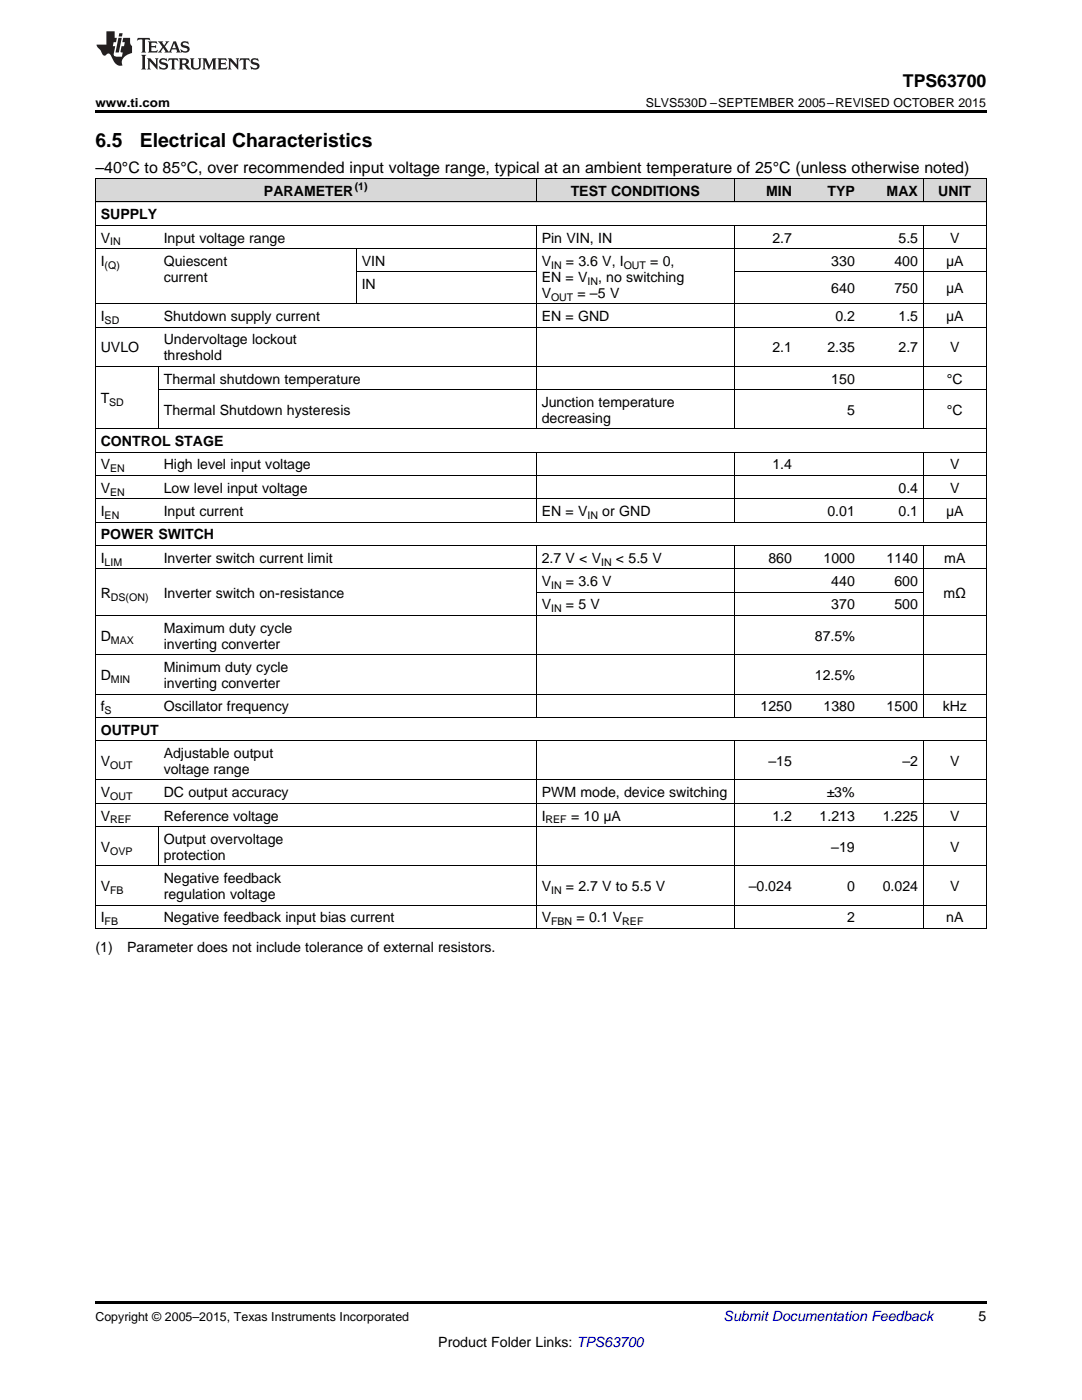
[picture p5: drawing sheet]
<svg xmlns="http://www.w3.org/2000/svg" width="216mm" height="279mm" viewBox="0 0 216 279" stroke-linecap="round" stroke-linejoin="round" font-family="sans-serif">
<defs><g id="words">
<g font-size="3.9">
<text x="19" y="29.3">6.5</text>
<text x="27.9" y="29.3">Electrical Characteristics</text>
</g>
<text font-size="3.5" x="180.2" y="17.3">TPS63700</text>
<text font-size="3.2" x="19" y="34.4">–40°C to 85°C, over recommended input voltage range, typical at an ambient temperature of 25°C (unless otherwise noted)</text>
<g font-size="2.8">
<text x="52.7" y="39.1">PARAMETER</text>
<text x="113.9" y="39.1">TEST CONDITIONS</text>
<text x="152.9" y="39.1">MIN</text>
<text x="165.1" y="39.1">TYP</text>
<text x="176.9" y="39.1">MAX</text>
<text x="187.2" y="39.1">UNIT</text>
<text x="20.1" y="43.7">SUPPLY</text>
<text x="20.1" y="48.4">V</text>
<text x="20.1" y="53.1">I</text>
<text x="32.7" y="48.4">Input voltage range</text>
<text x="32.7" y="53.1">Quiescent</text>
<text x="72.2" y="53.1">VIN</text>
<text x="108.1" y="48.4">Pin VIN, IN</text>
<text x="108.1" y="53.1">V</text>
<text x="112.9" y="53.1">= 3.6 V, I</text>
<text x="129.7" y="53.1">= 0,</text>
<text x="154.1" y="48.4">2.7</text>
<text x="165.9" y="53.1">330</text>
<text x="178.5" y="53.1">400</text>
<text x="179.3" y="48.4">5.5</text>
<text x="188.8" y="53.1">μA</text>
<text x="189.6" y="48.4">V</text>
<text x="32.7" y="56.2">current</text>
<text x="72.2" y="57.7">IN</text>
<text x="108.1" y="56.2">EN = V</text>
<text x="108.1" y="59.4">V</text>
<text x="115.3" y="59.4">= –5 V</text>
<text x="119.3" y="56.2">, no switching</text>
<text x="165.9" y="58.6">640</text>
<text x="178.5" y="58.6">750</text>
<text x="188.8" y="58.6">μA</text>
<text x="20.1" y="64.1">I</text>
<text x="32.7" y="64.1">Shutdown supply current</text>
<text x="108.1" y="64.1">EN = GND</text>
<text x="166.7" y="64.1">0.2</text>
<text x="179.3" y="64.1">1.5</text>
<text x="188.8" y="64.1">μA</text>
<text x="20.1" y="70.3">UVLO</text>
<text x="32.7" y="68.7">Undervoltage lockout</text>
<text x="32.7" y="71.9">threshold</text>
<text x="154.1" y="70.3">2.1</text>
<text x="165.1" y="70.3">2.35</text>
<text x="179.3" y="70.3">2.7</text>
<text x="189.6" y="70.3">V</text>
<text x="32.7" y="76.6">Thermal shutdown temperature</text>
<text x="165.9" y="76.6">150</text>
<text x="188.9" y="76.6">°C</text>
<text x="20.1" y="80.5">T</text>
<text x="32.7" y="82.8">Thermal Shutdown hysteresis</text>
<text x="108.1" y="81.2">Junction temperature</text>
<text x="169" y="82.8">5</text>
<text x="188.9" y="82.8">°C</text>
<text x="20.1" y="89">CONTROL STAGE</text>
<text x="108.1" y="84.4">decreasing</text>
<text x="20.1" y="93.7">V</text>
<text x="32.7" y="93.7">High level input voltage</text>
<text x="154.1" y="93.7">1.4</text>
<text x="189.6" y="93.7">V</text>
<text x="20.1" y="98.4">V</text>
<text x="32.7" y="98.4">Low level input voltage</text>
<text x="179.3" y="98.4">0.4</text>
<text x="189.6" y="98.4">V</text>
<text x="20.1" y="103">I</text>
<text x="20.1" y="107.7">POWER SWITCH</text>
<text x="32.7" y="103">Input current</text>
<text x="108.1" y="103">EN = V</text>
<text x="120.2" y="103">or GND</text>
<text x="165.1" y="103">0.01</text>
<text x="179.3" y="103">0.1</text>
<text x="188.8" y="103">μA</text>
<text x="20.1" y="112.3">I</text>
<text x="32.7" y="112.3">Inverter switch current limit</text>
<text x="108.1" y="112.3">2.7 V &lt; V</text>
<text x="122.9" y="112.3">&lt; 5.5 V</text>
<text x="153.3" y="112.3">860</text>
<text x="164.3" y="112.3">1000</text>
<text x="176.9" y="112.3">1140</text>
<text x="188.4" y="112.3">mA</text>
<text x="20.1" y="119.3">R</text>
<text x="32.7" y="119.3">Inverter switch on-resistance</text>
<text x="108.1" y="117">V</text>
<text x="112.9" y="117">= 3.6 V</text>
<text x="165.9" y="117">440</text>
<text x="178.5" y="117">600</text>
<text x="188.3" y="119.3">mΩ</text>
<text x="108.1" y="121.6">V</text>
<text x="112.9" y="121.6">= 5 V</text>
<text x="165.9" y="121.6">370</text>
<text x="178.5" y="121.6">500</text>
<text x="20.1" y="127.9">D</text>
<text x="32.7" y="126.3">Maximum duty cycle</text>
<text x="32.7" y="129.5">inverting converter</text>
<text x="162.6" y="127.9">87.5%</text>
<text x="20.1" y="135.7">D</text>
<text x="32.7" y="134.1">Minimum duty cycle</text>
<text x="32.7" y="137.3">inverting converter</text>
<text x="162.6" y="135.7">12.5%</text>
<text x="20.1" y="142">f</text>
<text x="32.7" y="142">Oscillator frequency</text>
<text x="151.8" y="142">1250</text>
<text x="164.3" y="142">1380</text>
<text x="176.9" y="142">1500</text>
<text x="188.1" y="142">kHz</text>
<text x="20.1" y="146.6">OUTPUT</text>
<text x="20.1" y="152.9">V</text>
<text x="32.7" y="151.3">Adjustable output</text>
<text x="32.7" y="154.4">voltage range</text>
<text x="153.3" y="152.9">–15</text>
<text x="180.1" y="152.9">–2</text>
<text x="189.6" y="152.9">V</text>
<text x="20.1" y="159.1">V</text>
<text x="32.7" y="159.1">DC output accuracy</text>
<text x="108.1" y="159.1">PWM mode, device switching</text>
<text x="165" y="159.1">±3%</text>
<text x="20.1" y="163.8">V</text>
<text x="32.7" y="163.8">Reference voltage</text>
<text x="108.1" y="163.8">I</text>
<text x="113.9" y="163.8">= 10 μA</text>
<text x="154.1" y="163.8">1.2</text>
<text x="163.5" y="163.8">1.213</text>
<text x="176.1" y="163.8">1.225</text>
<text x="189.6" y="163.8">V</text>
<text x="20.1" y="170">V</text>
<text x="32.7" y="168.4">Output overvoltage</text>
<text x="32.7" y="171.6">protection</text>
<text x="165.9" y="170">–19</text>
<text x="189.6" y="170">V</text>
<text x="20.1" y="177.8">V</text>
<text x="32.7" y="176.2">Negative feedback</text>
<text x="32.7" y="179.4">regulation voltage</text>
<text x="108.1" y="177.8">V</text>
<text x="112.9" y="177.8">= 2.7 V to 5.5 V</text>
<text x="149.4" y="177.8">–0.024</text>
<text x="169" y="177.8">0</text>
<text x="176.1" y="177.8">0.024</text>
<text x="189.6" y="177.8">V</text>
<text x="20.1" y="184.1">I</text>
<text x="32.7" y="184.1">Negative feedback input bias current</text>
<text x="108.1" y="184.1">V</text>
<text x="115" y="184.1">= 0.1 V</text>
<text x="169" y="184.1">2</text>
<text x="188.8" y="184.1">nA</text>
<text x="19" y="189.9">(1)</text>
<text x="25.4" y="189.9">Parameter does not include tolerance of external resistors.</text>
<text x="195.3" y="263.6">5</text>
<text x="87.5" y="268.9">Product Folder Links: TPS63700</text>
</g>
<text font-size="2.8" fill="#0000c8" x="144.4" y="263.6">Submit Documentation Feedback</text>
<g font-size="2.5">
<text x="19" y="21.4">www.ti.com</text>
<text x="128.9" y="21.4">SLVS530D –SEPTEMBER 2005–REVISED OCTOBER 2015</text>
<text x="19" y="263.6">Copyright © 2005–2015, Texas Instruments Incorporated</text>
</g>
<g font-size="2.1">
<text x="70.8" y="38">(1)</text>
<text x="20.9" y="53.6">(Q)</text>
<text x="22" y="49">IN</text>
<text x="110" y="53.6">IN</text>
<text x="124.5" y="53.6">OUT</text>
<text x="110" y="60">OUT</text>
<text x="117.2" y="56.8">IN</text>
<text x="20.9" y="64.6">SD</text>
<text x="21.8" y="81">SD</text>
<text x="22" y="94.3">EN</text>
<text x="22" y="98.9">EN</text>
<text x="20.9" y="103.6">EN</text>
<text x="117.2" y="103.6">IN</text>
<text x="20.9" y="112.9">LIM</text>
<text x="119.9" y="112.9">IN</text>
<text x="22.1" y="119.9">DS(ON)</text>
<text x="110" y="117.5">IN</text>
<text x="110" y="122.2">IN</text>
<text x="22.1" y="128.4">MAX</text>
<text x="22.1" y="136.3">MIN</text>
<text x="20.9" y="142.5">S</text>
<text x="22" y="153.4">OUT</text>
<text x="22" y="159.7">OUT</text>
<text x="22" y="164.3">REF</text>
<text x="108.9" y="164.3">REF</text>
<text x="22" y="170.6">OVP</text>
<text x="22" y="178.4">FB</text>
<text x="110" y="178.4">IN</text>
<text x="20.9" y="184.6">FB</text>
<text x="110" y="184.6">FBN</text>
<text x="124.2" y="184.6">REF</text>
</g>
</g></defs>
<g fill="#d8d8d8">
<path d="M19 35.7h12.6v4.7h-12.6z"/>
<path d="M31.6 35.7h39.5v4.7h-39.5z"/>
<path d="M71.1 35.7h35.9v4.7h-35.9z"/>
<path d="M107 35.7h39.5v4.7h-39.5z"/>
<path d="M146.5 35.7h12.6v4.7h-12.6z"/>
<path d="M159.1 35.7h12.6v4.7h-12.6z"/>
<path d="M171.7 35.7h12.6v4.7h-12.6z"/>
<path d="M184.3 35.7h12.5v4.7h-12.5z"/>
</g>
<path d="M19 22h177.8v.5h-177.8zM19 185.3h.2zM71 185.3h.1zM106.9 185.3h.1zM146.4 185.3h.1zM159 185.3h.1zM171.6 185.3h.1zM184.1 185.3h.2zM196.7 185.3h.1zM19 259.7h177.8v.5h-177.8z" fill="#000"/>
<g fill="none" stroke="#000" stroke-width=".2">
<path d="M19 35.6h177.8M19.1 35.7v149.6M107 35.7v4.7M146.5 35.7v4.7M184.2 35.7v4.7M196.8 35.7v149.6M19 49.6h177.8M19 45h177.8M19 40.3h177.8M71.1 49.6v11.1M71.1 54.3h35.9M107 45v40.7"/>
<path d="M146.5 45v40.7M146.5 54.3h50.3M184.2 45v40.7M19 73.1h177.8M19 65.3h177.8M19 60.6h177.8M31.6 73.1v12.6M31.6 77.8h165.2M19 99.6h177.8M19 94.9h177.8M19 90.3h177.8M19 85.6h177.8"/>
<path d="M107 90.3v14M146.5 90.3v14M184.2 90.3v14M19 113.5h177.8M19 108.9h177.8M19 104.2h177.8M107 108.9v34.3M107 118.2h77.3M146.5 108.9v34.3M184.2 108.9v34.3M19 138.5h177.8M19 130.7h177.8"/>
<path d="M19 122.9h177.8M19 155.7h177.8M19 147.8h177.8M19 143.2h177.8M107 147.8v37.5M146.5 147.8v37.5M184.2 147.8v37.5M19 172.8h177.8M19 165h177.8M19 160.3h177.8M31.6 165v7.9M19 185.3h177.8"/>
<path d="M19 180.6h177.8"/>
</g>
<g fill="#231f20">
<path d="M27.5 7.6l-.1 .5 .4-.2h.6v.1v2.1l-.2 .4h1l-.3-.4v-2.1l.1-.1h.5l.5 .2-.2-.5zM29.5 8.3l.2 .3v1.5l-.2 .4h1.8l.2-.6a1.04 1.04 0 0 1-1.3 .2v-.7h.6l.3 .2v-.6l-.3 .2h-.6v-.6l.8-.1 .4 .3-.2-.5zM31.5 8.3l.9 1.1-.9 1.1h.8l-.2-.2 .5-.7 .4 .7-.2 .2h1.5l-.1-.2 .1-.4h.9l.1 .4-.2 .2h1l-.3-.3-.7-1.9h-.5l-.9 2-.8-1 .9-1h-.8l.1 .3-.3 .5-.4-.6 .2-.2zM34.7 8.6l.4 1h-.7zM36.3 8.4a.63 .63 0 0 0-.2 .7 .63 .63 0 0 0 .6 .4l.6 .2 .1 .2a.75 .75 0 0 1-.7 .4 .75 .75 0 0 1-.6-.5l.1 .7 .1-.1a1.11 1.11 0 0 0 1.5-.6 1.13 1.13 0 0 0-1.2-.8l-.1-.4a1.04 1.04 0 0 1 1.2 .2l-.2-.5-.1 .1-.5-.2zM28.2 10.9l.2 .4v2.2l-.2 .4h1l-.3-.4v-2.2l.3-.4zM29.3 11.6l.3 .4v1.5l-.3 .4h.8l-.2-.4v-1.3l1.5 1.7v-1.9l.2-.4h-.7l.2 .4v.9l-1.1-1.3zM32 11.8a.62 .62 0 0 0-.2 .7 .62 .62 0 0 0 .6 .4l.6 .1 .1 .3a.76 .76 0 0 1-.7 .3 .76 .76 0 0 1-.6-.4l.1 .7 .1-.1a1.11 1.11 0 0 0 1.5-.6 1.13 1.13 0 0 0-1.2-.8l-.1-.4a1.04 1.04 0 0 1 1.2 .2l-.2-.6-.1 .1-.5-.1zM33.7 11.6l-.2 .6a.61 .61 0 0 1 .8-.3v1.6l-.2 .4h.9l-.2-.4v-1.6a.63 .63 0 0 1 .8 .3l-.2-.6zM35.6 11.6l.3 .4v1.5l-.3 .4h1l-.2-.2v-.8l.5 .2a.76 .76 0 0 0 1.2 .7l-1-1a.58 .58 0 0 0 .6-.5 .58 .58 0 0 0-.5-.6zM36.4 11.9h.1a.45 .45 0 0 1 .5 .1 .45 .45 0 0 1 .1 .5l-.7 .2zM37.9 11.6l.2 .2a2.17 2.17 0 0 0 .3 1.9 .99 .99 0 0 0 1.6-.6v-1.1l.2-.4h-.7l.2 .2a1.92 1.92 0 0 1-.2 1.8 .6 .6 0 0 1-.9-.5v-1.1l.2-.4zM40.4 11.6l.2 .4v1.5l-.2 .4h.7l-.2-.4v-1.4l.8 1.8 .8-1.8v1.4l-.2 .4h.9l-.2-.4v-1.5l.2-.4h-.8l-.6 1.5-.6-1.5zM43.4 11.6l.2 .4v1.5l-.2 .4h1.8l.2-.6a1.04 1.04 0 0 1-1.3 .1v-.6h.5l.4 .2v-.6l-.4 .2h-.5v-.7h.8l.3 .3-.1-.6zM45.5 11.6l.2 .4v1.5l-.2 .4h.7l-.2-.4v-1.3l1.5 1.7v-1.9l.2-.4h-.7l.2 .4v.9l-1.1-1.3zM47.9 11.6l-.1 .6a.61 .61 0 0 1 .8-.3v1.6l-.3 .4h1l-.3-.4 .1-1.6a.63 .63 0 0 1 .7 .3l-.1-.6zM50.2 11.8a.62 .62 0 0 0-.2 .7 .62 .62 0 0 0 .6 .4l.6 .1 .2 .3a.76 .76 0 0 1-.8 .3 .76 .76 0 0 1-.6-.4l.1 .7 .2-.1a1.11 1.11 0 0 0 1.5-.6 1.13 1.13 0 0 0-1.3-.8l-.1-.4a1.04 1.04 0 0 1 1.2 .2l-.1-.6-.2 .1-.5-.1z"/>
<path d="M21.2 6.3v2.6h-1.9l.1 .4 .7 .9a.91 .91 0 0 0 1 .8 .56 .56 0 0 1 .5-.3 .56 .56 0 0 1 .5 .3l.4 .8a1.53 1.53 0 0 0 1.9 1.2 1.54 1.54 0 0 1 1-2.1l.9-.3v-1.4a1.52 1.52 0 0 1-.3-1.6h-1.4l-.2 .8h.5l-.2 .8h-.4l-.2 1v.2l.4 .1-.2 .8a1.93 1.93 0 0 1-1.6-.3l.3-1.8h-.5l.2-.8h.4l.2-.8h-.4v-1.3zM23.6 7.6l-.6 2.9h.7l.6-2.9zM23.8 6.6l-.1 .7h.6l.2-.7z"/>
</g>
<use href="#words"/>
</svg>
